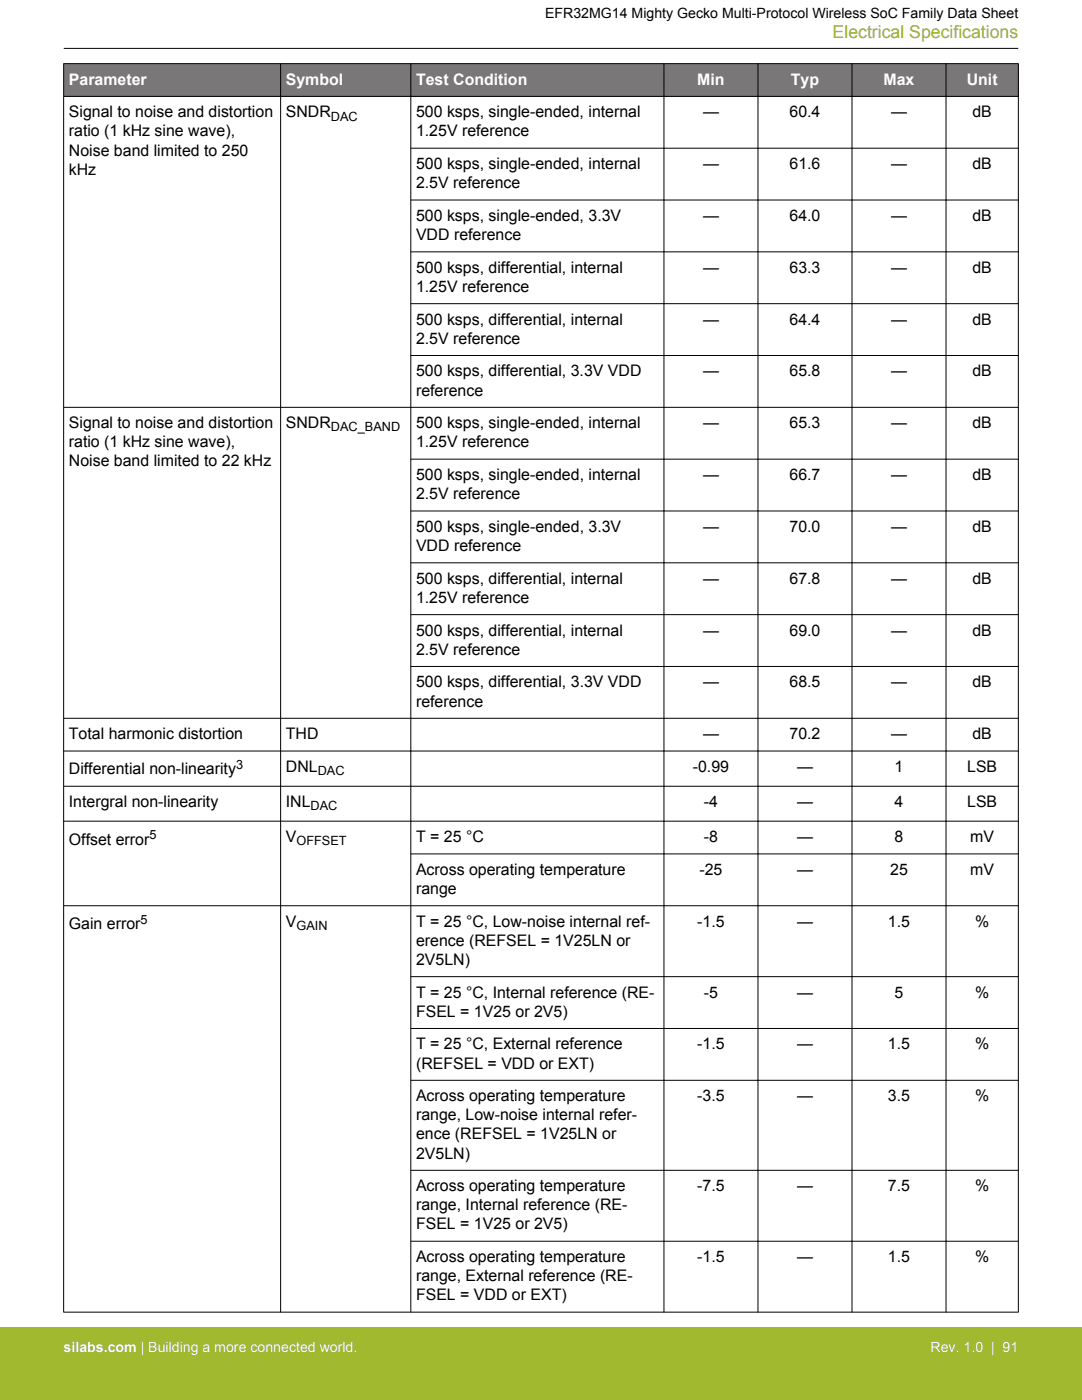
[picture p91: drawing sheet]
<svg xmlns="http://www.w3.org/2000/svg" width="216mm" height="279mm" viewBox="0 0 216 279" stroke-linecap="round" stroke-linejoin="round" font-family="sans-serif">
<defs><g id="words">
<text font-size="3.5" fill="#a1b92e" x="166.1" y="7.5">Electrical Specifications</text>
<g font-size="3.2" fill="#fff">
<text x="13.7" y="16.9">Parameter</text>
<text x="57" y="16.9">Symbol</text>
<text x="83" y="16.9">Test Condition</text>
<text x="139.1" y="16.9">Min</text>
<text x="157.8" y="16.9">Typ</text>
<text x="176.3" y="16.9">Max</text>
<text x="192.9" y="16.9">Unit</text>
</g>
<g font-size="3.2">
<text x="13.7" y="23.4">Signal to noise and distortion</text>
<text x="57" y="23.4">SNDR</text>
<text x="83" y="23.4">500 ksps, single-ended, internal</text>
<text x="140.3" y="23.4">—</text>
<text x="157.5" y="23.4">60.4</text>
<text x="177.8" y="23.4">—</text>
<text x="194" y="23.4">dB</text>
<text x="13.7" y="27.2">ratio (1 kHz sine wave),</text>
<text x="83" y="27.2">1.25V reference</text>
<text x="13.7" y="31">Noise band limited to 250</text>
<text x="13.7" y="34.8">kHz</text>
<text x="83" y="33.8">500 ksps, single-ended, internal</text>
<text x="140.3" y="33.8">—</text>
<text x="157.5" y="33.8">61.6</text>
<text x="177.8" y="33.8">—</text>
<text x="194" y="33.8">dB</text>
<text x="83" y="37.6">2.5V reference</text>
<text x="83" y="44.1">500 ksps, single-ended, 3.3V</text>
<text x="83" y="47.9">VDD reference</text>
<text x="140.3" y="44.1">—</text>
<text x="157.5" y="44.1">64.0</text>
<text x="177.8" y="44.1">—</text>
<text x="194" y="44.1">dB</text>
<text x="83" y="54.4">500 ksps, differential, internal</text>
<text x="83" y="58.3">1.25V reference</text>
<text x="140.3" y="54.4">—</text>
<text x="157.5" y="54.4">63.3</text>
<text x="177.8" y="54.4">—</text>
<text x="194" y="54.4">dB</text>
<text x="83" y="64.8">500 ksps, differential, internal</text>
<text x="140.3" y="64.8">—</text>
<text x="157.5" y="64.8">64.4</text>
<text x="177.8" y="64.8">—</text>
<text x="194" y="64.8">dB</text>
<text x="83" y="68.6">2.5V reference</text>
<text x="83" y="75.1">500 ksps, differential, 3.3V VDD</text>
<text x="140.3" y="75.1">—</text>
<text x="157.5" y="75.1">65.8</text>
<text x="177.8" y="75.1">—</text>
<text x="194" y="75.1">dB</text>
<text x="83" y="78.9">reference</text>
<text x="13.7" y="85.5">Signal to noise and distortion</text>
<text x="13.7" y="89.3">ratio (1 kHz sine wave),</text>
<text x="57" y="85.5">SNDR</text>
<text x="83" y="85.5">500 ksps, single-ended, internal</text>
<text x="83" y="89.3">1.25V reference</text>
<text x="140.3" y="85.5">—</text>
<text x="157.5" y="85.5">65.3</text>
<text x="177.8" y="85.5">—</text>
<text x="194" y="85.5">dB</text>
<text x="13.7" y="93.1">Noise band limited to 22 kHz</text>
<text x="83" y="95.8">500 ksps, single-ended, internal</text>
<text x="140.3" y="95.8">—</text>
<text x="157.5" y="95.8">66.7</text>
<text x="177.8" y="95.8">—</text>
<text x="194" y="95.8">dB</text>
<text x="83" y="99.6">2.5V reference</text>
<text x="83" y="106.2">500 ksps, single-ended, 3.3V</text>
<text x="140.3" y="106.2">—</text>
<text x="157.5" y="106.2">70.0</text>
<text x="177.8" y="106.2">—</text>
<text x="194" y="106.2">dB</text>
<text x="83" y="110">VDD reference</text>
<text x="83" y="116.5">500 ksps, differential, internal</text>
<text x="140.3" y="116.5">—</text>
<text x="157.5" y="116.5">67.8</text>
<text x="177.8" y="116.5">—</text>
<text x="194" y="116.5">dB</text>
<text x="83" y="120.3">1.25V reference</text>
<text x="83" y="126.8">500 ksps, differential, internal</text>
<text x="83" y="130.7">2.5V reference</text>
<text x="140.3" y="126.8">—</text>
<text x="157.5" y="126.8">69.0</text>
<text x="177.8" y="126.8">—</text>
<text x="194" y="126.8">dB</text>
<text x="83" y="137.2">500 ksps, differential, 3.3V VDD</text>
<text x="140.3" y="137.2">—</text>
<text x="157.5" y="137.2">68.5</text>
<text x="177.8" y="137.2">—</text>
<text x="194" y="137.2">dB</text>
<text x="83" y="141">reference</text>
<text x="13.7" y="147.5">Total harmonic distortion</text>
<text x="57" y="147.5">THD</text>
<text x="140.3" y="147.5">—</text>
<text x="157.5" y="147.5">70.2</text>
<text x="177.8" y="147.5">—</text>
<text x="194" y="147.5">dB</text>
<text x="13.7" y="154.6">Differential non-linearity</text>
<text x="57" y="154.1">DNL</text>
<text x="138.2" y="154.1">-0.99</text>
<text x="159" y="154.1">—</text>
<text x="178.5" y="154.1">1</text>
<text x="193" y="154.1">LSB</text>
<text x="13.7" y="161.1">Intergral non-linearity</text>
<text x="57" y="161.1">INL</text>
<text x="140.5" y="161.1">-4</text>
<text x="159" y="161.1">—</text>
<text x="178.5" y="161.1">4</text>
<text x="193" y="161.1">LSB</text>
<text x="13.7" y="168.6">Offset error</text>
<text x="57" y="168.1">V</text>
<text x="83" y="168.1">T = 25 °C</text>
<text x="140.5" y="168.1">-8</text>
<text x="159" y="168.1">—</text>
<text x="178.5" y="168.1">8</text>
<text x="193.6" y="168.1">mV</text>
<text x="83" y="174.6">Across operating temperature</text>
<text x="83" y="178.4">range</text>
<text x="139.6" y="174.6">-25</text>
<text x="159" y="174.6">—</text>
<text x="177.6" y="174.6">25</text>
<text x="193.6" y="174.6">mV</text>
<text x="13.7" y="185.4">Gain error</text>
<text x="57" y="184.9">V</text>
<text x="83" y="184.9">T = 25 °C, Low-noise internal ref-</text>
<text x="139.1" y="184.9">-1.5</text>
<text x="159" y="184.9">—</text>
<text x="177.2" y="184.9">1.5</text>
<text x="194.6" y="184.9">%</text>
<text x="83" y="188.8">erence (REFSEL = 1V25LN or</text>
<text x="83" y="192.6">2V5LN)</text>
<text x="83" y="199.1">T = 25 °C, Internal reference (RE-</text>
<text x="83" y="202.9">FSEL = 1V25 or 2V5)</text>
<text x="140.5" y="199.1">-5</text>
<text x="159" y="199.1">—</text>
<text x="178.5" y="199.1">5</text>
<text x="194.6" y="199.1">%</text>
<text x="83" y="209.4">T = 25 °C, External reference</text>
<text x="139.1" y="209.4">-1.5</text>
<text x="159" y="209.4">—</text>
<text x="177.2" y="209.4">1.5</text>
<text x="194.6" y="209.4">%</text>
<text x="83" y="213.2">(REFSEL = VDD or EXT)</text>
<text x="83" y="219.8">Across operating temperature</text>
<text x="139.1" y="219.8">-3.5</text>
<text x="159" y="219.8">—</text>
<text x="177.2" y="219.8">3.5</text>
<text x="194.6" y="219.8">%</text>
<text x="83" y="223.6">range, Low-noise internal refer-</text>
<text x="83" y="227.4">ence (REFSEL = 1V25LN or</text>
<text x="83" y="231.2">2V5LN)</text>
<text x="83" y="237.7">Across operating temperature</text>
<text x="139.1" y="237.7">-7.5</text>
<text x="159" y="237.7">—</text>
<text x="177.2" y="237.7">7.5</text>
<text x="194.6" y="237.7">%</text>
<text x="83" y="241.6">range, Internal reference (RE-</text>
<text x="83" y="245.4">FSEL = 1V25 or 2V5)</text>
<text x="83" y="251.9">Across operating temperature</text>
<text x="139.1" y="251.9">-1.5</text>
<text x="159" y="251.9">—</text>
<text x="177.2" y="251.9">1.5</text>
<text x="194.6" y="251.9">%</text>
<text x="83" y="255.7">range, External reference (RE-</text>
<text x="83" y="259.5">FSEL = VDD or EXT)</text>
</g>
<text font-size="2.8" x="108.8" y="3.5">EFR32MG14 Mighty Gecko Multi-Protocol Wireless SoC Family Data Sheet</text>
<g font-size="2.8" fill="#fff">
<text x="12.7" y="269.9">silabs.com | Building a more connected world.</text>
<text x="185.7" y="269.9">Rev. 1.0 | 91</text>
</g>
<g font-size="2.5">
<text x="66" y="24">DAC</text>
<text x="66" y="86.1">DAC_BAND</text>
<text x="47.1" y="153.5">3</text>
<text x="63.4" y="154.7">DAC</text>
<text x="62" y="161.7">DAC</text>
<text x="29.8" y="167.5">5</text>
<text x="59.2" y="168.7">OFFSET</text>
<text x="28" y="184.4">5</text>
<text x="59.2" y="185.6">GAIN</text>
</g>
</g></defs>
<g fill="#797777">
<path d="M12.7 12.7h190.5v6.5h-190.5z" fill-rule="evenodd"/>
<path d="M12.7 12.7h190.5v6.5h-190.5z" fill-rule="evenodd"/>
</g>
<g fill="none" stroke="#000" stroke-width=".2">
<path d="M12.7 12.7h190.5M12.7 19.2h190.5M12.7 12.7v249.2M12.7 9.7h190.5M56 12.7v249.2M82 12.7v249.2M132.5 12.7v249.2M151.2 12.7v249.2M170 12.7v249.2M188.8 12.7v249.2M203.2 12.7v249.2M81.9 29.6h121.3"/>
<path d="M81.9 39.9h121.3M81.9 50.3h121.3M81.9 60.6h121.3M81.9 70.9h121.3M81.9 91.6h121.3M203.2 81.3h-190.5M81.9 102h121.3M81.9 112.3h121.3M81.9 122.7h121.3M81.9 133h121.3M12.7 149.9h190.5M12.7 156.9h190.5"/>
<path d="M203.2 143.4h-190.5M12.7 163.9h190.5M81.9 170.4h121.3M12.7 180.8h190.5M81.9 194.9h121.3M81.9 205.3h121.3M81.9 215.6h121.3M81.9 233.6h121.3M81.9 247.7h121.3M12.7 261.9h190.5"/>
</g>
<path d="M0 264.9h215.9v14.5h-215.9z" fill="#a1b92e"/>
<use href="#words"/>
</svg>
